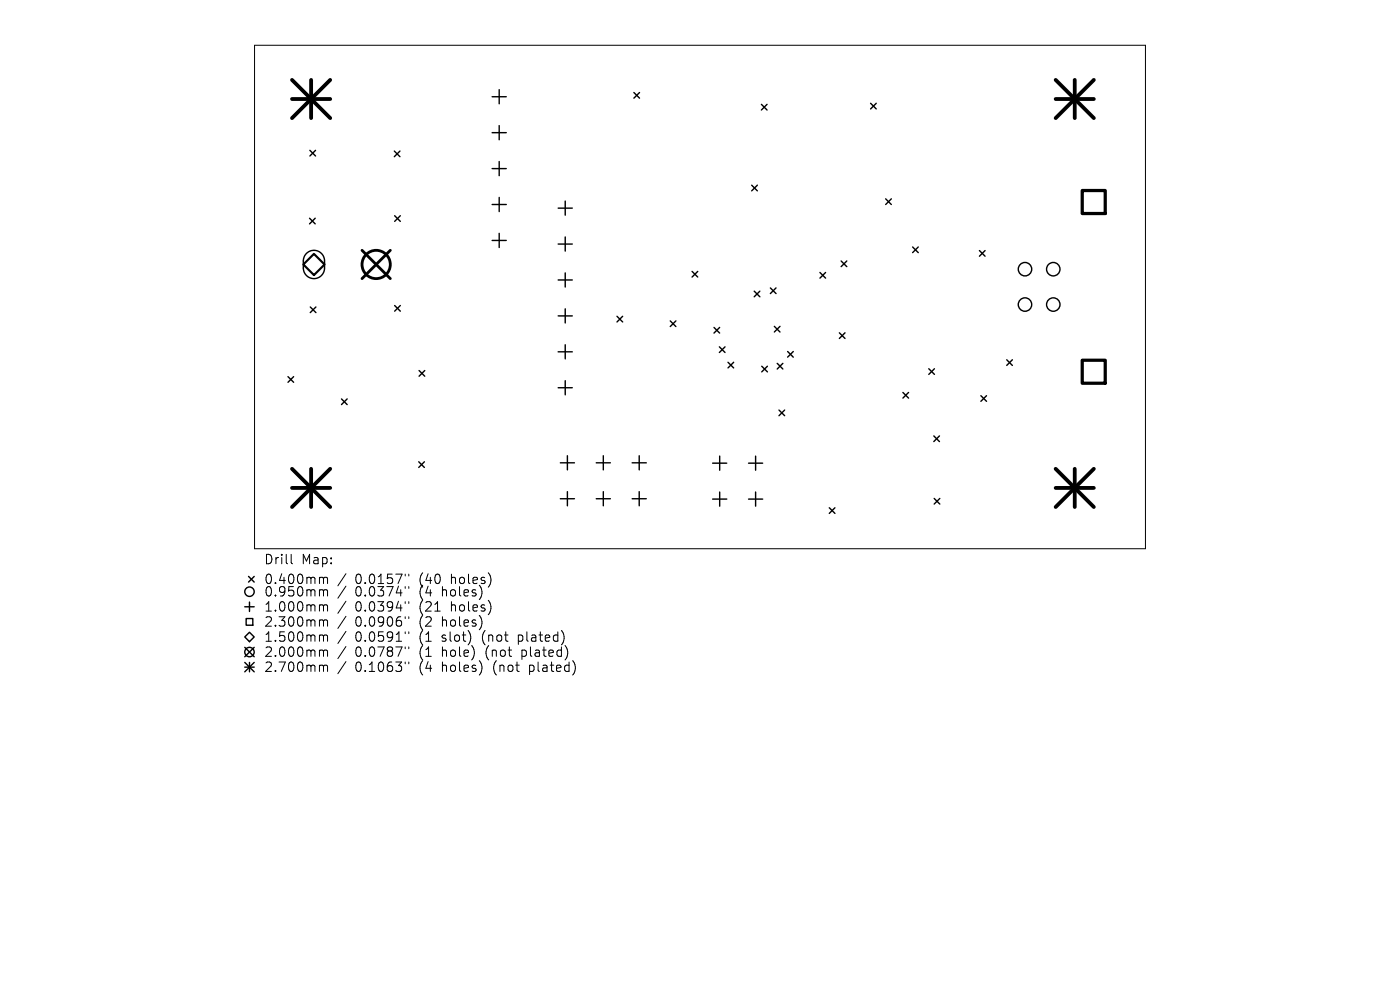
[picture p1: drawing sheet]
<svg xmlns="http://www.w3.org/2000/svg" width="297mm" height="210mm" viewBox="0 0 297 210" stroke-linecap="round" stroke-linejoin="round" font-family="sans-serif">
<defs><g id="words">
<g font-size="2.8">
<text x="55.9" y="120">Drill</text>
<text x="63.9" y="120">Map:</text>
<text x="55.9" y="124.2">0.400mm</text>
<text x="75.4" y="124.2">0.0157&quot;</text>
<text x="89.1" y="124.2">(40</text>
<text x="96" y="124.2">holes)</text>
<text x="55.9" y="126.8">0.950mm</text>
<text x="55.9" y="130">1.000mm</text>
<text x="75.4" y="126.8">0.0374&quot;</text>
<text x="75.4" y="130">0.0394&quot;</text>
<text x="89.1" y="126.8">(4</text>
<text x="89.1" y="130">(21</text>
<text x="94.1" y="126.8">holes)</text>
<text x="96" y="130">holes)</text>
<text x="55.9" y="133.2">2.300mm</text>
<text x="55.9" y="136.4">1.500mm</text>
<text x="75.4" y="133.2">0.0906&quot;</text>
<text x="75.4" y="136.4">0.0591&quot;</text>
<text x="89.1" y="133.2">(2</text>
<text x="89.1" y="136.4">(1</text>
<text x="94.1" y="133.2">holes)</text>
<text x="94.1" y="136.4">slot)</text>
<text x="102.7" y="136.4">(not</text>
<text x="110.6" y="136.4">plated)</text>
<text x="55.9" y="139.6">2.000mm</text>
<text x="55.9" y="142.8">2.700mm</text>
<text x="75.4" y="139.6">0.0787&quot;</text>
<text x="75.4" y="142.8">0.1063&quot;</text>
<text x="89.1" y="139.6">(1</text>
<text x="89.1" y="142.8">(4</text>
<text x="94.1" y="139.6">hole)</text>
<text x="94.1" y="142.8">holes)</text>
<text x="103.5" y="139.6">(not</text>
<text x="105.1" y="142.8">(not</text>
<text x="111.3" y="139.6">plated)</text>
<text x="112.9" y="142.8">plated)</text>
</g>
</g></defs>
<g fill="none" stroke="#000" stroke-width=".21">
<path d="M54 9.6h189v106.8h-189zM61.8 117.6v1.7l.3 .3M68.1 122.5h.2l.3 .2M68.1 125.1l.4 .1 .1 .2M68.1 128.3h.2l.3 .3M68.1 131.5l.4 .1 .1 .2M68.1 134.7h.2l.3 .3M68.1 137.9l.4 .1 .1 .2M68.6 122.7l.3-.2 .5 .1 .1 1.2M68.6 122.7v1.1M68.6 125.4v1M68.6 128.6v1"/>
<path d="M68.6 131.8v1M68.6 135v1M68.6 138.2v1M68.6 125.4l.3-.3 .5 .1 .1 1.2M68.6 128.6l.3-.3 .5 .1 .1 1.2M68.6 131.8l.3-.3 .5 .1 .1 1.2M68.6 135l.3-.3 .5 .1 .1 1.2M68.6 138.2l.3-.3 .5 .1 .1 1.2M73.4 121.7l-1.7 2.6M73.4 124.3l-1.7 2.6M73.4 127.5l-1.7 2.6M73.4 130.7l-1.7 2.6"/>
<path d="M73.4 133.9l-1.7 2.6M73.4 137.1l-1.7 2.6M86 121.8v.4M86 124.4v.4M86 127.6v.4M86 130.8v.4M86 134v.4M86 137.2v.4M86.7 121.8v.4M86.7 124.4v.4M86.7 127.6v.4M86.7 130.8v.4"/>
<path d="M86.7 134v.4M86.7 137.2v.4M68.1 141.1h.2l.3 .3M68.6 141.4v1M68.6 141.4l.3-.3 .5 .1 .1 1.2M73.4 140.3l-1.7 2.6M86 140.4v.4M86.7 140.4v.4"/>
</g>
<g fill="none" stroke="#000" stroke-width=".3">
<path d="M105.9 19v3M134.5 19.6l1.2 1.2M135.7 19.6l-1.2 1.2M65.7 31.9l1.2 1.2M66.9 31.9l-1.2 1.2M83.6 32l1.2 1.2M84.8 32l-1.2 1.2M104.4 20.5h3M104.4 28.1h3M104.4 35.8h3M105.9 26.6v3M105.9 34.3v3"/>
<path d="M159.5 39.3l1.2 1.2M160.7 39.3l-1.2 1.2M161.5 22.1l1.2 1.2M162.7 22.1l-1.2 1.2M184.7 21.9l1.2 1.2M185.9 21.9l-1.2 1.2M65 53.8a2.25 2.25 0 0 1 2.5-.5 2.25 2.25 0 0 1 1.4 2.1v1.5a2.25 2.25 0 0 1-2.3 2.2 2.25 2.25 0 0 1-2.2-2.2v-1.9zM65.7 46.3l1.2 1.2M66.9 46.3l-1.2 1.2M83.7 45.8l1.2 1.2M84.9 45.8l-1.2 1.2M104.4 43.4h3"/>
<path d="M104.4 51h3M105.9 41.9v3M105.9 49.5v3M118.4 44.2h3M118.4 51.8h3M118.4 59.4h3M119.9 42.7v3M119.9 50.3v3M119.9 57.9v3M146.8 57.6l1.2 1.2M148 57.6l-1.2 1.2M173.9 57.8l1.2 1.2"/>
<path d="M175.1 57.8l-1.2 1.2M178.4 55.4l1.2 1.2M179.6 55.4l-1.2 1.2M187.9 42.2l1.2 1.2M189.1 42.2l-1.2 1.2M193.6 52.4l1.2 1.2M194.8 52.4l-1.2 1.2M207.8 53.2l1.2 1.2M209 53.2l-1.2 1.2M61.1 79.9l1.2 1.2M62.3 79.9l-1.2 1.2M65.8 65.1l1.2 1.2"/>
<path d="M67 65.1l-1.2 1.2M83.7 64.8l1.2 1.2M84.9 64.8l-1.2 1.2M88.9 78.6l1.2 1.2M90.1 78.6l-1.2 1.2M118.4 67h3M118.4 74.6h3M119.9 65.5v3M119.9 73.1v3M130.9 67.1l1.2 1.2M132.1 67.1l-1.2 1.2M142.2 68.1l1.2 1.2"/>
<path d="M143.4 68.1l-1.2 1.2M151.5 69.5l1.2 1.2M152.6 73.6l1.2 1.2M152.7 69.5l-1.2 1.2M153.8 73.6l-1.2 1.2M154.4 76.8l1.2 1.2M155.6 76.8l-1.2 1.2M160 61.8l1.2 1.2M161.2 61.8l-1.2 1.2M161.6 77.7l1.2 1.2M162.8 77.7l-1.2 1.2M163.4 61.1l1.2 1.2"/>
<path d="M164.3 69.2l1.2 1.2M164.6 61.1l-1.2 1.2M164.9 77.1l1.2 1.2M165.5 69.2l-1.2 1.2M166.1 77.1l-1.2 1.2M167.1 74.6l1.2 1.2M168.3 74.6l-1.2 1.2M178.1 70.6l1.2 1.2M179.3 70.6l-1.2 1.2M197 78.2l1.2 1.2M198.2 78.2l-1.2 1.2M213.6 76.3l1.2 1.2"/>
<path d="M214.8 76.3l-1.2 1.2M72.4 84.6l1.2 1.2M73.6 84.6l-1.2 1.2M88.8 98l1.2 1.2M90 98l-1.2 1.2M118.4 82.3h3M118.9 98.2h3M119.9 80.8v3M120.4 96.7v3M126.5 98.2h3M128 96.7v3M134.1 98.2h3"/>
<path d="M135.6 96.7v3M151.2 98.3h3M152.7 96.8v3M158.8 98.3h3M160.3 96.8v3M165.3 87l1.2 1.2M166.5 87l-1.2 1.2M191.5 83.3l1.2 1.2M192.7 83.3l-1.2 1.2M198.1 92.5l1.2 1.2M199.3 92.5l-1.2 1.2M208.1 83.9l1.2 1.2"/>
<path d="M209.3 83.9l-1.2 1.2M118.9 105.8h3M120.4 104.3v3M126.5 105.8h3M128 104.3v3M134.1 105.8h3M135.6 104.3v3M151.2 105.9h3M152.7 104.4v3M158.8 105.9h3M160.3 104.4v3M175.9 107.7l1.2 1.2"/>
<path d="M177.1 107.7l-1.2 1.2M198.2 105.7l1.2 1.2M199.4 105.7l-1.2 1.2M51.9 135.1l1-1 1 1-1 1zM51.9 128.7h2M51.9 137.3l2 2M52.2 131.2h1.4v1.4h-1.4zM52.7 122.3l1.2 1.2M52.9 127.7v2M53.9 122.3l-1.2 1.2M53.9 137.3l-2 2M51.9 140.5l2 2"/>
<path d="M51.9 141.5h2M52.9 140.5v2M53.9 140.5l-2 2"/>
<circle cx="217.4" cy="57.1" r="1.42"/>
<circle cx="223.4" cy="57.1" r="1.42"/>
<circle cx="217.4" cy="64.6" r="1.42"/>
<circle cx="223.4" cy="64.6" r="1.42"/>
<circle cx="52.9" cy="125.5" r="1"/>
<circle cx="52.9" cy="138.3" r="1"/>
</g>
<path d="M229.6 40.4h4.9v4.9h-4.9zM229.6 76.4h4.9v4.9h-4.9z" fill="none" stroke="#000" stroke-width=".69"/>
<path d="M66.6 53.9l2.3 2.2-2.3 2.3-2.2-2.3z" fill="none" stroke="#000" stroke-width=".45"/>
<g fill="none" stroke="#000" stroke-width=".6">
<path d="M76.8 53.1l6 6M82.8 53.1l-6 6"/>
<circle cx="79.8" cy="56.1" r="3"/>
</g>
<g fill="none" stroke="#000" stroke-width=".81">
<path d="M62 17l8.1 8.1M66 17v8.1M70.1 17l-8.1 8.1M224 17l8.1 8.1M228 17v8.1M232.1 17l-8.1 8.1M62 21h8.1M224 21h8.1M62 99.5l8.1 8.1M66 99.5v8.1M70.1 99.5l-8.1 8.1M224 99.5l8.1 8.1"/>
<path d="M228 99.5v8.1M232.1 99.5l-8.1 8.1M62 103.5h8.1M224 103.5h8.1"/>
</g>
<use href="#words"/>
</svg>
